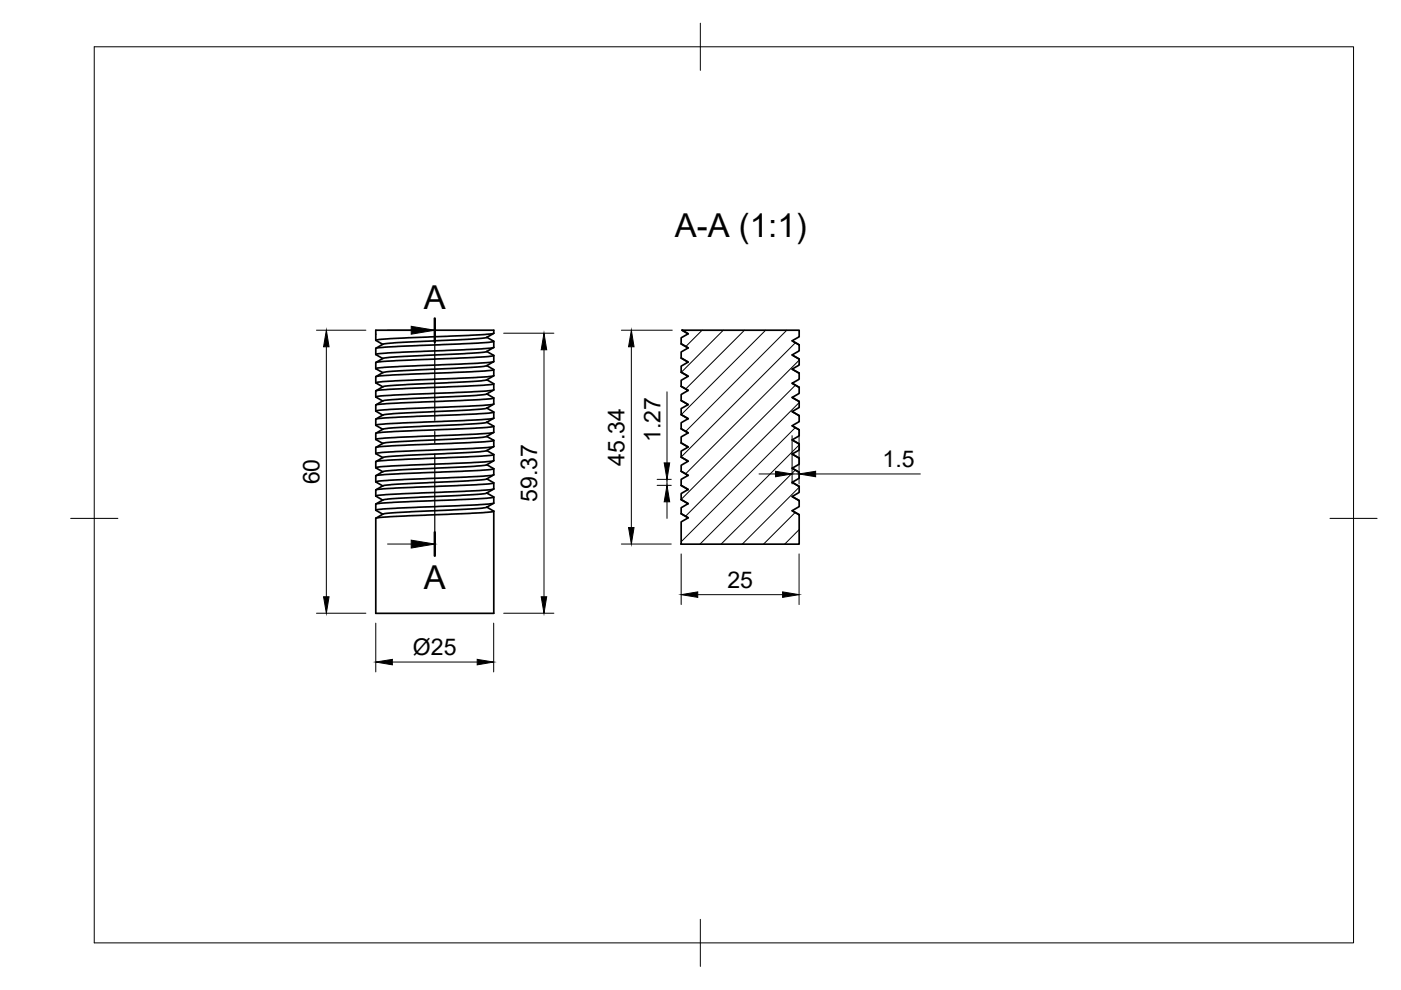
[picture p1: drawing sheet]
<svg xmlns="http://www.w3.org/2000/svg" width="297mm" height="210mm" viewBox="0 0 297 210" stroke-linecap="round" stroke-linejoin="round" font-family="sans-serif">
<defs><g id="words">
<g font-size="7">
<text x="143.1" y="50.3">A-A (1:1)</text>
<text x="89.9" y="65.5">A</text>
<text x="89.9" y="124.9">A</text>
</g>
<g font-size="4.9">
<text x="140" y="93.8" transform="rotate(-90 140 93.8)">1.27</text>
<text x="132.4" y="98.7" transform="rotate(-90 132.4 98.7)">45.34</text>
<text x="187.1" y="99.1">1.5</text>
<text x="67.7" y="102.7" transform="rotate(-90 67.7 102.7)">60</text>
<text x="113.9" y="106.4" transform="rotate(-90 113.9 106.4)">59.37</text>
<text x="154.2" y="124.6">25</text>
<text x="87.5" y="138.8">Ø25</text>
</g>
</g></defs>
<!-- layer: Visible -->
<g fill="none" stroke="#000" stroke-width=".36">
<path d="M79.7 72.2v-2.2h25l-.1 .7-1.8 .2-20.3 .9-2.8 .4M79.7 79.9v1.2M79.7 72.2l1.5 .8M79.7 78.2l1.5 .8M103.2 74.5l1.5 .9-1.2 .2-2.9 .2-19.7 .9-1.2 .1v1.4M103.2 77.5l1.5 .9-4.6 .4-17 .7-3.4 .4M103.2 71.5l1.5 .8M104.6 72.3l-.8 .3-2.3 .1-17.1 .7-4.7 .5v1.3l1.5 .8M104.7 70.7l-1.6 .9-1 .1-20.4 1.2-.4 .1-1.6 .8M104.7 73.7l-1.6 .9-.4 .1-20.2 1.1-1.2 .2-1.6 .8M104.7 76.7l-2 1-20.4 1.1-1 .2-1.6 .9M104.7 79.7l-1.5 .9-1.1 .1-20.4 1.2h-.4l-1.6 1"/>
<path d="M104.7 79.6l-3.8 .4-17.1 .7-2.7 .2-1.4 .3M104.7 75.4v1.3l-.8 .1-19.1 .9-3.4 .2-1.7 .3M104.7 73.7l-3 .3-19.6 .8-2.4 .4M104.7 72.4v1.3M104.7 78.4v1.2M144.4 72.9l1.5 .9M144.4 75.9l1.5 .9M144.4 78.9h.1M144.4 78.9l1.5 .9M144.6 70h24.8v1.4l-1.5 .9 1.5 .8v1.3l-1.5 .9 1.5 .8v1.3l-1.5 .9 1.5 .8v1.3l-1.5 .9 1.5 .8v1.3l-1.5 .9 1.5 .8v1.3l-1.5 .9 1.5 .8v1.3l-1.5 .9 1.5 .8v1.3l-1.5 .9 1.5 .8v1.3l-1.5 .9 1.5 .8v1.3l-1.5 .9 1.5 .9v1.2l-1.5 .9 1.5 .8v1.3l-1.5 .9 1.5 .8v1.3l-1.5 .9 1.5 .8v6.3h-25v-4.7l1.5-.9-1.5-.9v-1.3l1.5-.8-1.5-.9v-1.3l1.5-.8-1.5-.9v-1.3l1.5-.8-1.5-.9v-1.2l1.5-.9-1.5-.9v-1.3l1.5-.8-1.5-.9v-1.3l1.5-.8-1.5-.9v-1.3l1.5-.8-1.5-.9v-1.3l1.5-.8-1.5-.9v-1.3l1.5-.8-1.5-.9v-1.3l1.5-.8-1.5-.9v-1.3l1.5-.8-1.5-.9v-1.3l1.5-.8-1.5-.9v-1.3l1.5-.8zM144.6 70l1.3 .8M168 72.3l1.4 .8"/>
<path d="M168 75.3l1.4 .8M168 78.3l1.4 .8M79.7 85.9v1.3M79.7 94.9v1.3M79.7 81.2l1.5 .8M79.7 87.2l1.5 .8M79.7 99.2l1.5 .8M103.2 92.5l1.5 .9-2.1 .3-19.5 .8-3.4 .4M103.2 98.5l1.5 .9v1.3l-5.8 .4-16.4 .7-2.3 .2-.5 .2M103.2 95.5l1.5 .9v1.3l-4.8 .4-17 .7-2.3 .2-.9 .2M103.2 89.5l1.5 .9v1.3l-3.4 .3-19.5 .9-2.1 .3 1.5 .8M103.2 83.5l1.5 .9v1.3l-5.3 .4-16.9 .7-2.3 .2-.5 .2"/>
<path d="M103.2 80.5l1.5 .9v1.3l-4.8 .4-16.5 .7-2.8 .2-.9 .2M103.2 86.5l1.5 .8M104.6 81.4l-2 .3-20 .8-2.9 .4v1.3l1.5 .8M104.6 84.4l-.4 .1-2.3 .2-17 .7-5.2 .5M104.6 87.3l-.8 .3-2.8 .2-16.6 .6-4.7 .5v1.3l1.5 .8M104.6 90.4l-1.3 .2-2.7 .2-19.7 .9-1.2 .2v1.2M104.6 96.4l-2.4 .3-22 1-.5 .2v1.3M104.6 99.4l-2.7 .3-17 .7-3.4 .2-1.8 .3M104.7 82.7l-1.6 .9-2.1 .2-19.3 1.1-.4 .1-1.6 .8M104.7 85.7l-1.6 .9-1 .1-20.4 1.2-.4 .1-1.6 .9M104.7 88.7l-2 1-20.4 1.1-1 .2-1.6 .9M104.7 91.7l-1.6 .9-1 .1-20.4 1.2-2 1"/>
<path d="M104.7 94.7l-1.6 .9-1.2 .2-20.2 1.1-.4 .1-1.6 .9M104.7 97.7l-1.6 .9-1 .1-20.4 1.2-.4 .1-1.6 .9M104.7 94.7l-1.3 .2-3 .2-16.6 .7-3 .1-1.1 .3 1.5 .8M104.7 88.7l-2.6 .3-20.3 .9-2.1 .3M104.7 87.4v1.3M104.7 93.4v1.3M144.4 81.9l1.5 .9M144.4 84.9h.1M144.4 87.9l1.5 .9M144.4 90.9l1.5 .9M144.4 93.9h.1M144.4 96.9l1.5 .9"/>
<path d="M144.4 99.9l1.5 .9M144.4 84.9l1.5 .9M144.4 93.9l1.5 .9M168 81.3l1.4 .8M168 84.3l1.4 .8M168 87.3l1.4 .8M168 90.3l1.4 .8M168 93.3l1.4 .8M168 96.3l1.4 .8M168 99.3l1.4 .9M79.7 100.9v1.3M79.7 102.2l1.5 .8"/>
<path d="M79.7 105.2l1.5 .8M79.7 108.2l1.5 .8M103.2 107.5l1.5 .9-2.1 .3-20 .9-2.9 .3M103.2 101.5l1.5 .9M103.2 104.5l1.5 .9M104.6 102.4l-.8 .2-2.8 .2-20.8 1-.5 .1v1.3M104.6 105.4l-1.3 .2-3.2 .2-19.4 .9-1 .2v1.3M104.7 100.7l-1.6 .9-.4 .1-19.7 1-1.7 .3-1.6 .9M104.7 103.7l-2 1-20.4 1.1-1 .2-1.6 .9M104.7 106.7l-1.6 .9-1 .2-20.4 1.1-2 1M104.7 106.7l-3.4 .3-19.5 .9-2.1 .3M104.7 103.7l-3 .3-19.9 .9-2.1 .3"/>
<path d="M104.7 108.4v21.6h-25v-20.1M104.7 102.4v1.3M104.7 105.4v1.3M144.4 102.9l1.5 .9M144.4 105.9l1.5 .9M144.4 108.9h.1M144.4 108.9l1.5 .9M168 108.3l1.4 .8M168 102.3l1.4 .8M168 105.3l1.4 .8"/>
</g>
<!-- layer: BORDER -->
<path d="M20 9.9h267v190h-267zM148.5 4.9v10M15 109.9h10M282 109.9h10M148.5 194.9v10" fill="none" stroke="#000" stroke-width=".21"/>
<!-- layer: Hatching -->
<g fill="none" stroke="#000" stroke-width=".21">
<path d="M148.9 70l-3.5 3.5M153.4 70l-8.9 8.9M157.8 70l-12.4 12.5M162.3 70l-17.9 17.9M166.8 70l-21.4 21.5M168.6 72.7l-24.2 24.2M169.4 76.4l-24 24M168.6 90.7l-24.2 24.2M168.6 99.7l-15.7 15.7M168.6 81.7l-24.2 24.2M169.4 85.4l-24 24M169.4 94.4l-21 21"/>
<path d="M168.6 108.7l-6.7 6.7M169.4 103.3l-12 12.1M169.4 112.3l-3 3.1"/>
</g>
<!-- layer: Section Lines -->
<path d="M92.2 67.5v5M92.2 112.9v4.9" fill="none" stroke="#000" stroke-width=".51"/>
<path d="M92.2 72.5v16.6M92.2 91.5v2.4M92.2 96.3v16.6" fill="none" stroke="#000" stroke-width=".25"/>
<path d="M82.2 70h5M82.2 115.4h5" fill="none" stroke="#000" stroke-width=".21"/>
<path d="M87.2 69.2l5 .8-5 .9zM87.2 114.5l5 .9-5 .8z" fill="#000" stroke="#000" stroke-width=".21"/>
<!-- layer: FD_Dimensions -->
<g fill="none" stroke="#000" stroke-width=".21">
<path d="M67.1 70h10.5M69.2 73.5v53M106.8 70.6h10.6M115.3 74.2v52.3M131.7 70h10.8M133.9 73.5v38.4M141.4 83.1v15M167.9 92.4v10.2M169.4 91.5v11.1M131.7 115.4h10.6M139.3 101.6h3M139.3 102.9h3"/>
<path d="M141.4 101.6v1.3M141.4 106.4v3.5M144.4 117.4v10.8M160.9 100.5h3.5M167.9 100.5h1.5M169.4 117.4v10.8M172.9 100.5h22.2M67.1 130h10.5M79.7 132.1v10.4M104.7 132.1v10.4M106.8 130h10.6M147.9 126.1h18"/>
<path d="M83.2 140.4h18"/>
</g>
<g fill="#000" stroke="#000" stroke-width=".21">
<path d="M69.2 70l.6 3.5h-1.2zM115.3 70.6l.6 3.6h-1.2zM133.9 70l.5 3.5h-1.1zM140.8 98.1h1.2l-.6 3.5zM164.4 99.9l3.5 .6-3.5 .6zM169.4 100.5l3.5-.6v1.2zM133.3 111.9h1.1l-.5 3.5zM141.4 102.9l.6 3.5h-1.2zM68.6 126.5h1.2l-.6 3.5zM79.7 140.4l3.5-.6v1.2zM101.2 139.8l3.5 .6-3.5 .6zM114.7 126.5h1.2l-.6 3.5z"/>
<path d="M144.4 126.1l3.5-.6v1.2zM165.9 125.5l3.5 .6-3.5 .6z"/>
</g>
<use href="#words"/>
</svg>
